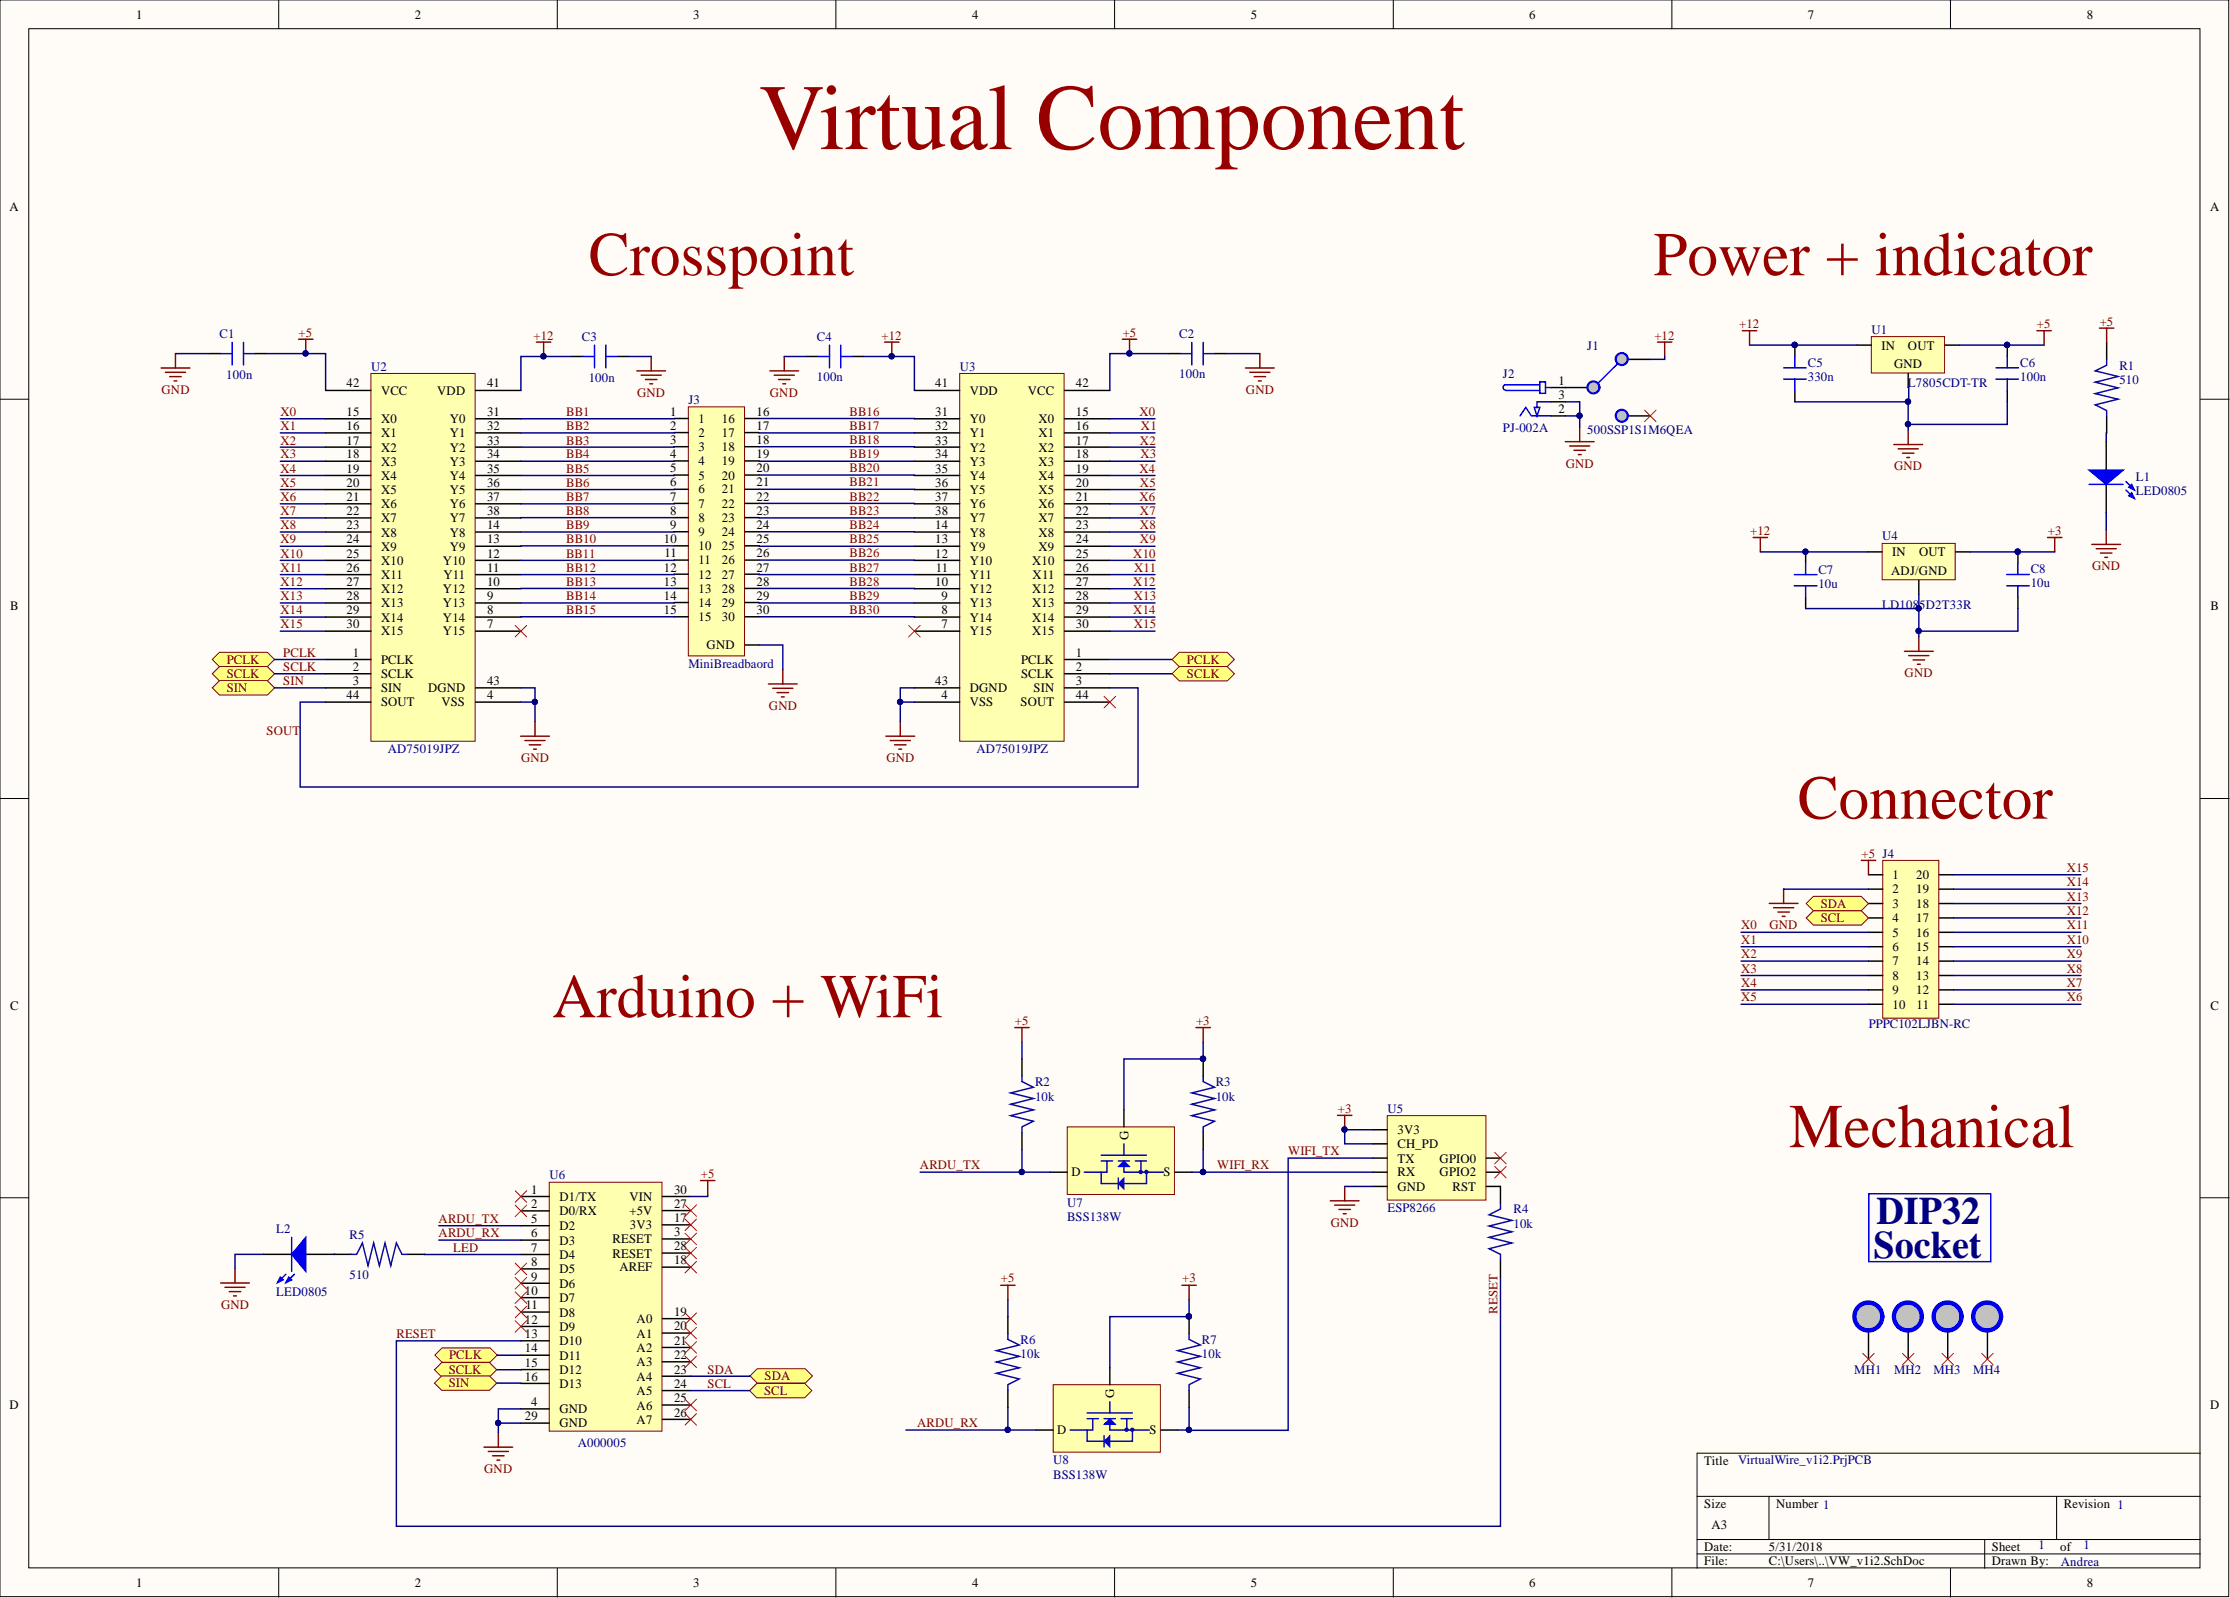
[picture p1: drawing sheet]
<svg xmlns="http://www.w3.org/2000/svg" width="393mm" height="282mm" viewBox="0 0 393 282" stroke-linecap="round" stroke-linejoin="round" font-family="sans-serif">
<defs><g id="words">
<text font-size="16.5" fill="#980000" x="133.9" y="26.3">Virtual Component</text>
<g font-size="11" fill="#980000">
<text x="103.8" y="48.5">Crosspoint</text>
<text x="291.6" y="48.5">Power + indicator</text>
<text x="317.1" y="144.4">Connector</text>
<text x="97.4" y="179.4">Arduino + WiFi</text>
<text x="315.6" y="202.4">Mechanical</text>
</g>
<g font-size="6.9" fill="#000080">
<text x="331" y="215.9">DIP32</text>
<text x="330.5" y="221.9">Socket</text>
</g>
<g font-size="2.3">
<text x="24" y="3.3">1</text>
<text x="73.1" y="3.3">2</text>
<text x="122.3" y="3.3">3</text>
<text x="171.5" y="3.3">4</text>
<text x="220.6" y="3.3">5</text>
<text x="269.7" y="3.3">6</text>
<text x="318.9" y="3.3">7</text>
<text x="368.1" y="3.3">8</text>
<text x="1.7" y="37.2">A</text>
<text x="389.8" y="37.2">A</text>
<text x="331.9" y="61.7">IN</text>
<text x="334.1" y="64.9">GND</text>
<text x="336.5" y="61.7">OUT</text>
<text x="61.1" y="68.3">42</text>
<text x="67.2" y="69.6">VCC</text>
<text x="77.1" y="69.6">VDD</text>
<text x="85.9" y="68.3">41</text>
<text x="165" y="68.3">41</text>
<text x="171.1" y="69.6">VDD</text>
<text x="181.3" y="69.6">VCC</text>
<text x="189.8" y="68.3">42</text>
<text x="274.9" y="67.8">1</text>
<text x="274.9" y="70.4">3</text>
<text x="61.1" y="73.3">15</text>
<text x="61.1" y="75.9">16</text>
<text x="67.2" y="74.6">X0</text>
<text x="67.2" y="77.1">X1</text>
<text x="79.3" y="74.6">Y0</text>
<text x="79.3" y="77.1">Y1</text>
<text x="85.9" y="73.3">31</text>
<text x="85.9" y="75.9">32</text>
<text x="118.2" y="73.3">1</text>
<text x="118.2" y="75.8">2</text>
<text x="123.2" y="74.6">1</text>
<text x="123.2" y="77.1">2</text>
<text x="127.3" y="74.6">16</text>
<text x="127.3" y="77.1">17</text>
<text x="133.4" y="73.3">16</text>
<text x="133.4" y="75.8">17</text>
<text x="165" y="73.3">31</text>
<text x="165" y="75.9">32</text>
<text x="171.1" y="74.6">Y0</text>
<text x="171.1" y="77.1">Y1</text>
<text x="183.2" y="74.6">X0</text>
<text x="183.2" y="77.1">X1</text>
<text x="189.8" y="73.3">15</text>
<text x="189.8" y="75.9">16</text>
<text x="274.9" y="72.9">2</text>
<text x="61.1" y="78.4">17</text>
<text x="61.1" y="80.9">18</text>
<text x="61.1" y="83.4">19</text>
<text x="67.2" y="79.7">X2</text>
<text x="67.2" y="82.1">X3</text>
<text x="79.3" y="79.7">Y2</text>
<text x="79.3" y="82.1">Y3</text>
<text x="85.9" y="78.4">33</text>
<text x="85.9" y="80.9">34</text>
<text x="85.9" y="83.4">35</text>
<text x="118.2" y="78.3">3</text>
<text x="118.2" y="80.8">4</text>
<text x="118.2" y="83.3">5</text>
<text x="123.2" y="79.6">3</text>
<text x="123.2" y="82.1">4</text>
<text x="127.3" y="79.6">18</text>
<text x="127.3" y="82.1">19</text>
<text x="133.4" y="78.3">18</text>
<text x="133.4" y="80.8">19</text>
<text x="133.4" y="83.3">20</text>
<text x="165" y="78.4">33</text>
<text x="165" y="80.9">34</text>
<text x="165" y="83.4">35</text>
<text x="171.1" y="79.7">Y2</text>
<text x="171.1" y="82.1">Y3</text>
<text x="183.2" y="79.7">X2</text>
<text x="183.2" y="82.1">X3</text>
<text x="189.8" y="78.4">17</text>
<text x="189.8" y="80.9">18</text>
<text x="189.8" y="83.4">19</text>
<text x="61.1" y="85.9">20</text>
<text x="61.1" y="88.4">21</text>
<text x="67.2" y="84.7">X4</text>
<text x="67.2" y="87.1">X5</text>
<text x="67.2" y="89.7">X6</text>
<text x="79.3" y="84.7">Y4</text>
<text x="79.3" y="87.1">Y5</text>
<text x="79.3" y="89.7">Y6</text>
<text x="85.9" y="85.9">36</text>
<text x="85.9" y="88.4">37</text>
<text x="118.2" y="85.8">6</text>
<text x="118.2" y="88.3">7</text>
<text x="123.2" y="84.6">5</text>
<text x="123.2" y="87">6</text>
<text x="123.2" y="89.6">7</text>
<text x="127.3" y="84.6">20</text>
<text x="127.3" y="87">21</text>
<text x="127.3" y="89.6">22</text>
<text x="133.4" y="85.8">21</text>
<text x="133.4" y="88.3">22</text>
<text x="165" y="85.9">36</text>
<text x="165" y="88.4">37</text>
<text x="171.1" y="84.7">Y4</text>
<text x="171.1" y="87.1">Y5</text>
<text x="171.1" y="89.7">Y6</text>
<text x="183.2" y="84.7">X4</text>
<text x="183.2" y="87.1">X5</text>
<text x="183.2" y="89.7">X6</text>
<text x="189.8" y="85.9">20</text>
<text x="189.8" y="88.4">21</text>
<text x="61.1" y="90.8">22</text>
<text x="61.1" y="93.4">23</text>
<text x="61.1" y="95.8">24</text>
<text x="67.2" y="92.1">X7</text>
<text x="67.2" y="94.7">X8</text>
<text x="79.3" y="94.7">Y8</text>
<text x="79.3" y="92.1">Y7</text>
<text x="85.9" y="95.8">13</text>
<text x="85.9" y="93.4">14</text>
<text x="85.9" y="90.8">38</text>
<text x="117.1" y="95.8">10</text>
<text x="118.2" y="90.8">8</text>
<text x="118.2" y="93.3">9</text>
<text x="123.2" y="92">8</text>
<text x="123.2" y="94.6">9</text>
<text x="127.3" y="92">23</text>
<text x="127.3" y="94.6">24</text>
<text x="133.4" y="90.8">23</text>
<text x="133.4" y="93.3">24</text>
<text x="133.4" y="95.8">25</text>
<text x="165" y="95.8">13</text>
<text x="165" y="93.4">14</text>
<text x="165" y="90.8">38</text>
<text x="171.1" y="94.7">Y8</text>
<text x="171.1" y="92.1">Y7</text>
<text x="183.2" y="92.1">X7</text>
<text x="183.2" y="94.7">X8</text>
<text x="189.8" y="90.8">22</text>
<text x="189.8" y="93.4">23</text>
<text x="189.8" y="95.8">24</text>
<text x="61.1" y="98.4">25</text>
<text x="61.1" y="100.8">26</text>
<text x="67.2" y="97.1">X9</text>
<text x="67.2" y="99.6">X10</text>
<text x="78.1" y="99.6">Y10</text>
<text x="79.3" y="97.1">Y9</text>
<text x="85.9" y="100.8">11</text>
<text x="85.9" y="98.4">12</text>
<text x="117.1" y="100.8">12</text>
<text x="117.2" y="98.3">11</text>
<text x="123.2" y="97">10</text>
<text x="123.2" y="99.6">11</text>
<text x="127.3" y="97">25</text>
<text x="127.3" y="99.6">26</text>
<text x="133.4" y="98.3">26</text>
<text x="133.4" y="100.8">27</text>
<text x="165" y="98.4">12</text>
<text x="165.1" y="100.8">11</text>
<text x="171.1" y="99.6">Y10</text>
<text x="171.1" y="97.1">Y9</text>
<text x="182.1" y="99.6">X10</text>
<text x="183.2" y="97.1">X9</text>
<text x="189.8" y="98.4">25</text>
<text x="189.8" y="100.8">26</text>
<text x="333.6" y="101.3">ADJ/GND</text>
<text x="333.8" y="98.1">IN</text>
<text x="338.5" y="98.1">OUT</text>
<text x="1.8" y="107.7">B</text>
<text x="61.1" y="103.4">27</text>
<text x="61.1" y="105.8">28</text>
<text x="67.2" y="102.1">X11</text>
<text x="67.2" y="104.6">X12</text>
<text x="67.2" y="107.1">X13</text>
<text x="78.1" y="107.1">Y13</text>
<text x="78.1" y="104.6">Y12</text>
<text x="78.2" y="102.1">Y11</text>
<text x="85.9" y="105.8">9</text>
<text x="85.9" y="103.4">10</text>
<text x="117.1" y="103.3">13</text>
<text x="117.1" y="105.8">14</text>
<text x="123.2" y="102.1">12</text>
<text x="123.2" y="104.6">13</text>
<text x="123.2" y="107.1">14</text>
<text x="127.3" y="102.1">27</text>
<text x="127.3" y="104.6">28</text>
<text x="127.3" y="107.1">29</text>
<text x="133.4" y="103.3">28</text>
<text x="133.4" y="105.8">29</text>
<text x="165" y="103.4">10</text>
<text x="166.1" y="105.8">9</text>
<text x="171.1" y="107.1">Y13</text>
<text x="171.1" y="104.6">Y12</text>
<text x="171.1" y="102.1">Y11</text>
<text x="182.1" y="104.6">X12</text>
<text x="182.1" y="107.1">X13</text>
<text x="182.1" y="102.1">X11</text>
<text x="189.8" y="103.4">27</text>
<text x="189.8" y="105.8">28</text>
<text x="389.9" y="107.7">B</text>
<text x="61.1" y="108.4">29</text>
<text x="61.1" y="110.8">30</text>
<text x="67.2" y="109.6">X14</text>
<text x="67.2" y="112.1">X15</text>
<text x="78.1" y="112.1">Y15</text>
<text x="78.1" y="109.6">Y14</text>
<text x="85.9" y="110.8">7</text>
<text x="85.9" y="108.4">8</text>
<text x="117.1" y="108.3">15</text>
<text x="123.2" y="109.5">15</text>
<text x="127.3" y="109.5">30</text>
<text x="133.4" y="108.3">30</text>
<text x="166.1" y="110.8">7</text>
<text x="166.1" y="108.4">8</text>
<text x="171.1" y="112.1">Y15</text>
<text x="171.1" y="109.6">Y14</text>
<text x="182.1" y="109.6">X14</text>
<text x="182.1" y="112.1">X15</text>
<text x="189.8" y="108.4">29</text>
<text x="189.8" y="110.8">30</text>
<text x="62.2" y="115.8">1</text>
<text x="62.2" y="118.3">2</text>
<text x="67.2" y="117.1">PCLK</text>
<text x="67.2" y="119.6">SCLK</text>
<text x="124.6" y="114.5">GND</text>
<text x="180.1" y="117.1">PCLK</text>
<text x="180.1" y="119.6">SCLK</text>
<text x="189.8" y="115.8">1</text>
<text x="189.8" y="118.3">2</text>
<text x="61.1" y="123.3">44</text>
<text x="62.2" y="120.8">3</text>
<text x="67.2" y="122.1">SIN</text>
<text x="67.2" y="124.6">SOUT</text>
<text x="75.5" y="122.1">DGND</text>
<text x="77.9" y="124.6">VSS</text>
<text x="85.9" y="123.3">4</text>
<text x="85.9" y="120.8">43</text>
<text x="165" y="120.8">43</text>
<text x="166.1" y="123.3">4</text>
<text x="171.1" y="124.6">VSS</text>
<text x="171.1" y="122.1">DGND</text>
<text x="180" y="124.6">SOUT</text>
<text x="182.3" y="122.1">SIN</text>
<text x="189.8" y="120.8">3</text>
<text x="189.8" y="123.3">44</text>
<text x="333.8" y="155.1">1</text>
<text x="338" y="155.1">20</text>
<text x="333.8" y="157.6">2</text>
<text x="333.8" y="160.1">3</text>
<text x="338" y="160.1">18</text>
<text x="338" y="157.6">19</text>
<text x="333.8" y="162.7">4</text>
<text x="333.8" y="165.2">5</text>
<text x="333.8" y="167.8">6</text>
<text x="338" y="167.8">15</text>
<text x="338" y="165.2">16</text>
<text x="338" y="162.7">17</text>
<text x="333.8" y="170.3">7</text>
<text x="333.8" y="172.8">8</text>
<text x="338" y="172.8">13</text>
<text x="338" y="170.3">14</text>
<text x="1.8" y="178.1">C</text>
<text x="333.8" y="175.4">9</text>
<text x="333.8" y="177.9">10</text>
<text x="338" y="175.4">12</text>
<text x="338.1" y="177.9">11</text>
<text x="389.9" y="178.1">C</text>
<text x="246.5" y="202.5">CH_PD</text>
<text x="246.5" y="200.1">3V3</text>
<text x="189" y="207.5">D</text>
<text x="205.2" y="207.5">S</text>
<text x="246.5" y="205.1">TX</text>
<text x="246.5" y="207.5">RX</text>
<text x="253.9" y="205.1">GPIO0</text>
<text x="253.9" y="207.5">GPIO2</text>
<text x="93.7" y="210.6">1</text>
<text x="93.7" y="213.1">2</text>
<text x="93.7" y="215.7">5</text>
<text x="98.7" y="211.8">D1/TX</text>
<text x="98.7" y="214.4">D0/RX</text>
<text x="111" y="214.3">+5V</text>
<text x="111" y="211.8">VIN</text>
<text x="118.9" y="215.6">17</text>
<text x="118.9" y="213">27</text>
<text x="118.9" y="210.6">30</text>
<text x="246.5" y="210.1">GND</text>
<text x="256.2" y="210.1">RST</text>
<text x="93.7" y="218.3">6</text>
<text x="93.7" y="220.8">7</text>
<text x="98.7" y="217">D2</text>
<text x="98.7" y="219.5">D3</text>
<text x="108.1" y="219.3">RESET</text>
<text x="108.1" y="221.8">RESET</text>
<text x="111.1" y="216.8">3V3</text>
<text x="118.9" y="218">3</text>
<text x="118.9" y="220.5">28</text>
<text x="93.7" y="223.3">8</text>
<text x="93.7" y="225.9">9</text>
<text x="98.7" y="222.1">D4</text>
<text x="98.7" y="224.6">D5</text>
<text x="98.7" y="227.1">D6</text>
<text x="109.3" y="224.3">AREF</text>
<text x="118.9" y="223">18</text>
<text x="92.6" y="228.4">10</text>
<text x="92.6" y="233.5">12</text>
<text x="92.7" y="230.9">11</text>
<text x="98.7" y="229.7">D7</text>
<text x="98.7" y="232.2">D8</text>
<text x="112.3" y="233.4">A0</text>
<text x="118.9" y="232.1">19</text>
<text x="92.6" y="236">13</text>
<text x="92.6" y="238.6">14</text>
<text x="98.7" y="234.8">D9</text>
<text x="98.7" y="237.3">D10</text>
<text x="98.7" y="239.8">D11</text>
<text x="112.3" y="235.9">A1</text>
<text x="112.3" y="238.5">A2</text>
<text x="118.9" y="234.7">20</text>
<text x="118.9" y="237.2">21</text>
<text x="118.9" y="239.7">22</text>
<text x="92.6" y="241.1">15</text>
<text x="92.6" y="243.6">16</text>
<text x="98.7" y="242.4">D12</text>
<text x="98.7" y="244.8">D13</text>
<text x="112.3" y="241">A3</text>
<text x="112.3" y="243.6">A4</text>
<text x="118.9" y="242.3">23</text>
<text x="118.9" y="244.8">24</text>
<text x="1.7" y="248.5">D</text>
<text x="92.6" y="250.5">29</text>
<text x="93.7" y="248">4</text>
<text x="98.7" y="249.3">GND</text>
<text x="98.7" y="251.8">GND</text>
<text x="112.3" y="246.1">A5</text>
<text x="112.3" y="248.6">A6</text>
<text x="112.3" y="251.2">A7</text>
<text x="118.9" y="247.4">25</text>
<text x="118.9" y="249.9">26</text>
<text x="389.8" y="248.5">D</text>
<text x="186.5" y="253">D</text>
<text x="202.8" y="253">S</text>
<text x="300.6" y="258.4">Title</text>
<text x="300.6" y="266">Size</text>
<text x="301.9" y="269.8">A3</text>
<text x="313.3" y="266">Number 1</text>
<text x="364" y="266">Revision 1</text>
<text x="300.6" y="273.6">Date:</text>
<text x="312" y="273.6">5/31/2018</text>
<text x="351.3" y="273.6">Sheet</text>
<text x="363.4" y="273.6">of</text>
<text x="24" y="279.9">1</text>
<text x="73.1" y="279.9">2</text>
<text x="122.3" y="279.9">3</text>
<text x="171.5" y="279.9">4</text>
<text x="220.6" y="279.9">5</text>
<text x="269.7" y="279.9">6</text>
<text x="300.6" y="276.1">File:</text>
<text x="312" y="276.1">C:\Users\..\VW_v1i2.SchDoc</text>
<text x="318.9" y="279.9">7</text>
<text x="351.3" y="276.1">Drawn By:</text>
<text x="368.1" y="279.9">8</text>
</g>
<g font-size="2.3" fill="#000080">
<text x="38.7" y="59.6">C1</text>
<text x="208" y="59.6">C2</text>
<text x="330.1" y="58.9">U1</text>
<text x="65.4" y="65.4">U2</text>
<text x="102.7" y="60.1">C3</text>
<text x="144.1" y="60.1">C4</text>
<text x="169.3" y="65.4">U3</text>
<text x="280" y="61.7">J1</text>
<text x="318.9" y="64.7">C5</text>
<text x="356.3" y="64.7">C6</text>
<text x="373.8" y="65.2">R1</text>
<text x="39.9" y="66.9">100n</text>
<text x="103.8" y="67.4">100n</text>
<text x="121.4" y="71.3">J3</text>
<text x="144.1" y="67.2">100n</text>
<text x="208" y="66.7">100n</text>
<text x="265.1" y="66.7">J2</text>
<text x="318.9" y="67.2">330n</text>
<text x="336.5" y="68.3">L7805CDT-TR</text>
<text x="356.3" y="67.2">100n</text>
<text x="373.8" y="67.8">510</text>
<text x="265.1" y="76.2">PJ-002A</text>
<text x="280" y="76.6">500SSP1S1M6QEA</text>
<text x="376.7" y="84.8">L1</text>
<text x="376.7" y="87.3">LED0805</text>
<text x="332" y="95.3">U4</text>
<text x="320.7" y="101.2">C7</text>
<text x="358.2" y="101.1">C8</text>
<text x="320.7" y="103.7">10u</text>
<text x="332" y="107.4">LD108</text>
<text x="338.5" y="107.4">5D2T33R</text>
<text x="358.2" y="103.6">10u</text>
<text x="121.4" y="117.8">MiniBreadbaord</text>
<text x="68.4" y="132.8">AD75019JPZ</text>
<text x="172.2" y="132.8">AD75019JPZ</text>
<text x="329.6" y="181.3">PPPC102LJBN-RC</text>
<text x="182.6" y="191.6">R2</text>
<text x="214.4" y="191.6">R3</text>
<text x="182.6" y="194.1">10k</text>
<text x="214.4" y="194.1">10k</text>
<text x="244.7" y="196.3">U5</text>
<text x="96.9" y="208">U6</text>
<text x="188.2" y="212.8">U7</text>
<text x="188.2" y="215.4">BSS138W</text>
<text x="244.7" y="213.8">ESP8266</text>
<text x="267" y="214">R4</text>
<text x="48.7" y="217.5">L2</text>
<text x="61.6" y="218.5">R5</text>
<text x="267" y="216.6">10k</text>
<text x="61.6" y="225.5">510</text>
<text x="48.7" y="228.6">LED0805</text>
<text x="180" y="237">R6</text>
<text x="180" y="239.6">10k</text>
<text x="212" y="237">R7</text>
<text x="212" y="239.6">10k</text>
<text x="327.1" y="242.3">MH1</text>
<text x="334.1" y="242.3">MH2</text>
<text x="341" y="242.3">MH3</text>
<text x="348" y="242.3">MH4</text>
<text x="101.9" y="255.2">A000005</text>
<text x="185.8" y="258.3">U8</text>
<text x="185.8" y="260.8">BSS138W</text>
<text x="306.6" y="258.2">VirtualWire_v1i2.PrjPCB</text>
<text x="359.5" y="273.2">1</text>
<text x="367.5" y="273.2">1</text>
<text x="363.5" y="276.2">Andrea</text>
</g>
<g font-size="2.3" fill="#800000">
<text x="52.7" y="59.4">+5</text>
<text x="94.1" y="59.9">+12</text>
<text x="155.5" y="59.9">+12</text>
<text x="198" y="59.4">+5</text>
<text x="291.8" y="59.9">+12</text>
<text x="306.8" y="57.9">+12</text>
<text x="359.3" y="57.9">+5</text>
<text x="370.4" y="57.4">+5</text>
<text x="28.5" y="69.5">GND</text>
<text x="112.4" y="70">GND</text>
<text x="135.8" y="70">GND</text>
<text x="219.8" y="69.5">GND</text>
<text x="49.5" y="73.3">X0</text>
<text x="49.5" y="75.9">X1</text>
<text x="99.9" y="73.3">BB1</text>
<text x="99.9" y="75.9">BB2</text>
<text x="149.8" y="73.3">BB16</text>
<text x="149.8" y="75.9">BB17</text>
<text x="201" y="73.3">X0</text>
<text x="201.3" y="75.9">X1</text>
<text x="49.5" y="78.4">X2</text>
<text x="49.5" y="80.9">X3</text>
<text x="49.5" y="83.4">X4</text>
<text x="99.9" y="78.4">BB3</text>
<text x="99.9" y="80.9">BB4</text>
<text x="99.9" y="83.4">BB5</text>
<text x="149.8" y="78.3">BB18</text>
<text x="149.8" y="80.9">BB19</text>
<text x="149.8" y="83.3">BB20</text>
<text x="201" y="83.4">X4</text>
<text x="201.1" y="78.4">X2</text>
<text x="201.2" y="80.9">X3</text>
<text x="276.2" y="82.5">GND</text>
<text x="334.1" y="83">GND</text>
<text x="49.5" y="85.9">X5</text>
<text x="49.5" y="88.4">X6</text>
<text x="99.9" y="85.9">BB6</text>
<text x="99.9" y="88.4">BB7</text>
<text x="149.8" y="85.8">BB21</text>
<text x="149.8" y="88.3">BB22</text>
<text x="201" y="88.4">X6</text>
<text x="201.1" y="85.9">X5</text>
<text x="49.5" y="90.8">X7</text>
<text x="49.5" y="93.4">X8</text>
<text x="49.5" y="95.8">X9</text>
<text x="99.9" y="90.8">BB8</text>
<text x="99.9" y="93.4">BB9</text>
<text x="99.9" y="95.8">BB10</text>
<text x="149.8" y="90.8">BB23</text>
<text x="149.8" y="93.3">BB24</text>
<text x="149.8" y="95.8">BB25</text>
<text x="201.1" y="90.8">X7</text>
<text x="201.1" y="93.4">X8</text>
<text x="201.1" y="95.8">X9</text>
<text x="308.7" y="94.3">+12</text>
<text x="361.2" y="94.3">+3</text>
<text x="49.5" y="98.4">X10</text>
<text x="49.5" y="100.8">X11</text>
<text x="99.9" y="98.4">BB11</text>
<text x="99.9" y="100.8">BB12</text>
<text x="149.8" y="98.3">BB26</text>
<text x="149.8" y="100.8">BB27</text>
<text x="199.9" y="98.4">X10</text>
<text x="200.1" y="100.8">X11</text>
<text x="369" y="100.6">GND</text>
<text x="49.5" y="103.4">X12</text>
<text x="49.5" y="105.8">X13</text>
<text x="99.9" y="103.3">BB13</text>
<text x="99.9" y="105.8">BB14</text>
<text x="149.8" y="103.3">BB28</text>
<text x="149.8" y="105.8">BB29</text>
<text x="199.9" y="103.4">X12</text>
<text x="200" y="105.8">X13</text>
<text x="49.5" y="108.4">X14</text>
<text x="49.5" y="110.8">X15</text>
<text x="99.9" y="108.3">BB15</text>
<text x="149.8" y="108.3">BB30</text>
<text x="199.9" y="108.4">X14</text>
<text x="200" y="110.8">X15</text>
<text x="40" y="117.1">PCLK</text>
<text x="40" y="119.6">SCLK</text>
<text x="50" y="115.8">PCLK</text>
<text x="50" y="118.3">SCLK</text>
<text x="209.4" y="117.1">PCLK</text>
<text x="209.4" y="119.6">SCLK</text>
<text x="336" y="119.4">GND</text>
<text x="40" y="122.1">SIN</text>
<text x="50" y="120.8">SIN</text>
<text x="135.6" y="125.2">GND</text>
<text x="47" y="129.6">SOUT</text>
<text x="91.9" y="134.4">GND</text>
<text x="156.4" y="134.4">GND</text>
<text x="328.3" y="151.3">+5 J4</text>
<text x="364.5" y="153.8">X15</text>
<text x="321.2" y="160.1">SDA</text>
<text x="364.5" y="161.4">X12</text>
<text x="364.5" y="158.9">X13</text>
<text x="364.5" y="156.3">X14</text>
<text x="307.1" y="163.9">X0</text>
<text x="307.1" y="166.5">X1</text>
<text x="312.1" y="163.9">GND</text>
<text x="321.2" y="162.7">SCL</text>
<text x="364.5" y="166.5">X10</text>
<text x="364.5" y="163.9">X11</text>
<text x="307.1" y="169">X2</text>
<text x="307.1" y="171.6">X3</text>
<text x="364.5" y="171.6">X8</text>
<text x="364.5" y="169">X9</text>
<text x="307.1" y="174.1">X4</text>
<text x="307.1" y="176.6">X5</text>
<text x="364.5" y="176.6">X6</text>
<text x="364.5" y="174.1">X7</text>
<text x="179" y="180.8">+5</text>
<text x="211" y="180.8">+3</text>
<text x="236" y="196.3">+3</text>
<text x="227.2" y="203.8">WIFI_TX</text>
<text x="123.6" y="207.8">+5</text>
<text x="162.3" y="206.2">ARDU_TX</text>
<text x="214.7" y="206.2">WIFI_RX</text>
<text x="77.4" y="215.7">ARDU_TX</text>
<text x="77.4" y="218.3">ARDU_RX</text>
<text x="79.9" y="220.8">LED</text>
<text x="234.7" y="216.4">GND</text>
<text x="176.6" y="226.2">+5</text>
<text x="208.5" y="226.2">+3</text>
<text x="39" y="230.9">GND</text>
<text x="69.9" y="236">RESET</text>
<text x="79.2" y="239.7">PCLK</text>
<text x="79.1" y="242.4">SCLK</text>
<text x="79.1" y="244.7">SIN</text>
<text x="124.8" y="242.3">SDA</text>
<text x="124.8" y="244.8">SCL</text>
<text x="134.9" y="243.5">SDA</text>
<text x="134.8" y="246.1">SCL</text>
<text x="161.8" y="251.7">ARDU_RX</text>
<text x="85.4" y="259.9">GND</text>
</g>
<g font-size="2.2">
<text x="199.1" y="201.2" transform="rotate(-90 199.1 201.2)">G</text>
<text x="196.5" y="246.6" transform="rotate(-90 196.5 246.6)">G</text>
</g>
<text font-size="2.2" fill="#800000" x="264.2" y="231.7" transform="rotate(-90 264.2 231.7)">RESET</text>
</g></defs>
<g fill="#fffcf8" stroke="#000" stroke-width=".18">
<path d="M0 0h393.1v281.6h-393.1z"/>
<path d="M5.1 5.1h383v271.5h-383z"/>
</g>
<g fill="none" stroke="#000" stroke-width=".18">
<path d="M49.2 0v5.1M98.3 0v5.1M147.4 0v5.1M196.6 0v5.1M245.8 0v5.1M294.9 0v5.1M344 0v5.1M0 70.4h5.1M388.1 70.4h5.1M0 140.8h5.1M388.1 140.8h5.1M0 211.3h5.1"/>
<path d="M388.1 211.3h5.1M388.1 256.3h-88.8v20.3M49.2 276.6v5.1M98.3 276.6v5.1M147.4 276.6v5.1M196.6 276.6v5.1M245.8 276.6v5.1M294.9 276.6v5.1M299.3 263.9h88.8M299.3 271.6h88.8M299.3 274.1h88.8M312 263.9v7.7"/>
<path d="M344 276.6v5.1M350.1 271.6v5M362.8 263.9v7.7"/>
</g>
<path d="M65.4 65.9h18.4v64.8h-18.4z" fill="#ffffb0" stroke="#800000" stroke-width=".18"/>
<g fill="none" stroke="#000" stroke-width=".26">
<path d="M37 62.4h1.9M45 62.4h1.9M57.4 73.9h8M57.4 76.4h8M57.4 78.9h8M57.4 68.9h8M83.9 73.9h8M83.9 76.4h8M83.9 78.9h8M83.9 68.9h8M100.9 62.9h2M108.9 62.9h2"/>
<path d="M57.4 98.8h8M57.4 96.4h8M57.4 93.8h8M57.4 81.4h8M57.4 83.9h8M57.4 86.4h8M57.4 88.9h8M57.4 91.4h8M83.9 98.8h8M83.9 96.4h8M83.9 93.8h8M83.9 81.4h8"/>
<path d="M83.9 83.9h8M83.9 86.4h8M83.9 88.9h8M83.9 91.4h8M57.4 116.3h8M57.4 118.8h8M57.4 111.3h8M57.4 108.8h8M57.4 106.4h8M57.4 103.8h8M57.4 101.4h8M83.9 111.3h8"/>
<path d="M83.9 108.8h8M83.9 106.4h8M83.9 103.8h8M83.9 101.4h8M57.4 121.3h8M57.4 123.8h8M83.9 121.3h8M83.9 123.8h8"/>
</g>
<g fill="none" stroke="#800000" stroke-width=".26">
<path d="M52.7 59.8h2.5M53.9 59.8v2.6M28.4 64.9h5.1M29.2 65.7h3.5M29.9 66.4h2.1M30.7 67.2h.5M30.9 62.4v2.5M94.6 60.3h2.6M95.9 60.3v2.6M112.3 65.4h5.1M113.1 66.2h3.5M113.9 66.9h2"/>
<path d="M114.6 67.7h.5M114.9 62.9v2.5M91.8 129.9h5.1M92.6 130.6h3.5M93.4 131.4h2M94.1 132.1h.5M94.4 127.3v2.6"/>
</g>
<g fill="#000080" stroke="#000080" stroke-width=".18">
<circle cx="53.9" cy="62.3" r=".47"/>
<circle cx="95.9" cy="62.8" r=".47"/>
</g>
<path d="M38.9 62.4h2M40.9 60.4v4M42.9 60.4v4M42.9 62.4h2.1M102.9 62.9h2M104.9 60.9v4M106.9 60.9v4M106.9 62.9h2" fill="none" stroke="#00f" stroke-width=".26"/>
<g fill="#ffff80" stroke="#800000" stroke-width=".18">
<path d="M38.7 115.1h8.5l1.2 1.2-1.2 1.3h-8.5l-1.3-1.3z" fill-rule="evenodd"/>
<path d="M38.7 117.6h8.5l1.2 1.2-1.2 1.3h-8.5l-1.3-1.3z" fill-rule="evenodd"/>
</g>
<path d="M90.9 110.3l2 2M92.9 110.3l-2 2" fill="none" stroke="#f00" stroke-width=".18"/>
<path d="M169.3 65.9h18.4v64.8h-18.4z" fill="#ffffb0" stroke="#800000" stroke-width=".18"/>
<g fill="none" stroke="#000" stroke-width=".26">
<path d="M142.3 62.9h2M150.3 62.9h2M161.3 73.9h8M161.3 76.4h8M161.3 78.9h8M161.3 68.9h8M187.8 73.9h8M187.8 76.4h8M187.8 78.9h8M187.8 68.9h8M206.2 62.4h2M214.2 62.4h2"/>
<path d="M161.3 98.8h8M161.3 96.4h8M161.3 93.8h8M161.3 81.4h8M161.3 83.9h8M161.3 86.4h8M161.3 88.9h8M161.3 91.4h8M187.8 98.8h8M187.8 96.4h8M187.8 93.8h8M187.8 81.4h8"/>
<path d="M187.8 83.9h8M187.8 86.4h8M187.8 88.9h8M187.8 91.4h8M161.3 111.3h8M161.3 108.8h8M161.3 106.4h8M161.3 103.8h8M161.3 101.4h8M187.8 116.3h8M187.8 118.8h8M187.8 111.3h8"/>
<path d="M187.8 108.8h8M187.8 106.4h8M187.8 103.8h8M187.8 101.4h8M161.3 121.3h8M161.3 123.8h8M187.8 121.3h8M187.8 123.8h8"/>
</g>
<g fill="none" stroke="#800000" stroke-width=".26">
<path d="M198 59.8h2.5M199.2 59.8v2.6M135.8 65.4h5.1M136.6 66.2h3.5M137.3 66.9h2M138.1 67.7h.5M138.3 62.9v2.5M156 60.3h2.6M157.3 60.3v2.6M219.7 64.9h5.1M220.4 65.7h3.6M221.2 66.4h2"/>
<path d="M222 67.2h.5M222.2 62.4v2.5M156.3 129.9h5M157 130.6h3.6M157.8 131.4h2M158.5 132.1h.6M158.8 127.3v2.6"/>
</g>
<g fill="#000080" stroke="#000080" stroke-width=".18">
<circle cx="199.2" cy="62.3" r=".47"/>
<circle cx="157.3" cy="62.8" r=".47"/>
</g>
<path d="M144.3 62.9h2M146.3 60.9v4M148.3 60.9v4M148.3 62.9h2M208.2 62.4h2M210.2 60.4v4M212.2 60.4v4M212.2 62.4h2" fill="none" stroke="#00f" stroke-width=".26"/>
<g fill="#ffff80" stroke="#800000" stroke-width=".18">
<path d="M208 115.1h8.5l1.2 1.2-1.2 1.3h-8.5l-1.3-1.3z" fill-rule="evenodd"/>
<path d="M208 117.6h8.5l1.2 1.2-1.2 1.3h-8.5l-1.3-1.3z" fill-rule="evenodd"/>
</g>
<path d="M160.3 110.3l2 2M162.3 110.3l-2 2M194.7 122.8l2.1 2.1M196.8 122.8l-2.1 2.1" fill="none" stroke="#f00" stroke-width=".18"/>
<path d="M38.7 120.1h8.5l1.2 1.2-1.2 1.3h-8.5l-1.3-1.3z" fill-rule="evenodd" fill="#ffff80" stroke="#800000" stroke-width=".18"/>
<path d="M359.3 58.3h2.5M360.6 58.3v2.6M334 78.4h5.1M334.8 79.2h3.6M335.6 79.9h2M336.6 75.9v2.5M336.3 80.7h.5" fill="none" stroke="#800000" stroke-width=".26"/>
<path d="M316.6 60.9v2M316.6 68.9v2M354.1 60.9v2M354.1 68.9v2" fill="none" stroke="#000" stroke-width=".26"/>
<g fill="#000080" stroke="#000080" stroke-width=".18">
<circle cx="354" cy="60.8" r=".47"/>
<circle cx="316.6" cy="60.8" r=".47"/>
</g>
<path d="M314.6 66.9h4M314.6 64.9h4M316.6 62.9v2M316.6 66.9v2M352.1 66.9h3.9M352.1 64.9h3.9M354.1 62.9v2M354.1 66.9v2" fill="none" stroke="#00f" stroke-width=".26"/>
<path d="M96.9 208.5h19.9v43.9h-19.9z" fill="#ffffb0" stroke="#800000" stroke-width=".18"/>
<g fill="none" stroke="#000" stroke-width=".26">
<path d="M91.9 211.1h5M91.9 213.6h5M91.9 216.2h5M91.9 218.7h5M116.8 211.1h5M116.8 218.5h5M116.8 216h5M116.8 213.5h5M91.9 221.3h5M91.9 223.8h5M91.9 226.4h5M91.9 228.9h5"/>
<path d="M91.9 231.4h5M91.9 234h5M91.9 236.5h5M91.9 239h5M116.8 223.5h5M116.8 232.6h5M116.8 235.1h5M116.8 237.7h5M116.8 221h5M91.9 248.5h5M91.9 241.6h5M91.9 244h5"/>
<path d="M91.9 251h5M116.8 240.2h5M116.8 242.8h5M116.8 245.3h5M116.8 247.8h5M116.8 250.4h5"/>
</g>
<path d="M123.6 208.2h2.5M124.8 208.2v2.6M85.4 255.3h5M86.1 256h3.6M86.9 256.8h2M87.6 257.5h.6M87.9 252.7v2.6" fill="none" stroke="#800000" stroke-width=".26"/>
<g fill="#ffff80" stroke="#800000" stroke-width=".18">
<path d="M78 237.8h8.4l1.3 1.2-1.3 1.3h-8.4l-1.3-1.3z" fill-rule="evenodd"/>
<path d="M77.9 240.3h8.5l1.2 1.3-1.2 1.3h-8.5l-1.3-1.3z" fill-rule="evenodd"/>
<path d="M77.9 242.7h8.5l1.2 1.3-1.2 1.2h-8.5l-1.3-1.2z" fill-rule="evenodd"/>
</g>
<g fill="none" stroke="#f00" stroke-width=".18">
<path d="M120.8 212.5l2.1 2.1M120.8 215l2.1 2.1M120.8 217.5l2.1 2.1M122.9 212.5l-2.1 2.1M122.9 215l-2.1 2.1M122.9 217.5l-2.1 2.1M120.8 220l2.1 2M120.8 222.5l2.1 2M120.8 231.6l2.1 2M120.8 234.1l2.1 2.1M120.8 236.7l2.1 2M120.8 239.2l2.1 2"/>
<path d="M122.9 220l-2.1 2M122.9 222.5l-2.1 2M122.9 231.6l-2.1 2M122.9 234.1l-2.1 2.1M122.9 236.7l-2.1 2M122.9 239.2l-2.1 2M120.8 246.8l2.1 2M120.8 249.3l2.1 2.1M122.9 246.8l-2.1 2M122.9 249.3l-2.1 2.1"/>
</g>
<g fill="#ffff80" stroke="#800000" stroke-width=".18">
<path d="M133.6 241.4h8.4l1.3 1.3-1.3 1.3h-8.4l-1.3-1.3z" fill-rule="evenodd"/>
<path d="M133.5 244h8.4l1.3 1.3-1.3 1.3h-8.4l-1.3-1.3z" fill-rule="evenodd"/>
</g>
<path d="M38.9 226.3h5.1M39.7 227.1h3.5M40.4 227.8h2.1M41.2 228.6h.5M41.5 223.8v2.5" fill="none" stroke="#800000" stroke-width=".26"/>
<path d="M90.9 222.8l2 2M90.9 225.3l2 2.1M90.9 227.9l2 2M90.9 230.4l2 2M90.9 233l2 2M92.9 222.8l-2 2M92.9 225.3l-2 2.1M92.9 227.9l-2 2M92.9 230.4l-2 2M92.9 233l-2 2" fill="none" stroke="#f00" stroke-width=".18"/>
<path d="M58.9 221.3h3M71.9 221.3h3" fill="none" stroke="#000" stroke-width=".26"/>
<path d="M61.9 221.3h1l1-2.1 1 4.1 1-4.1 1 4.1 1-4.1 1 4.1 1-4.1 1 2.1h1" fill="none" stroke="#0000bf" stroke-width=".26"/>
<path d="M330.1 59.4h12.9v6.4h-12.9z" fill="#ffffb0" stroke="#800000" stroke-width=".18"/>
<path d="M327.6 60.9h2.5M336.6 65.9v2.5M343.1 60.9h2.5M46.4 221.3h5M53.9 221.3h5" fill="none" stroke="#000" stroke-width=".26"/>
<path d="M51.4 221.3h2.5v2.9z" fill="#00f"/>
<path d="M51.4 221.3h2.5v2.9z" fill="none" stroke="#00f" stroke-width=".26"/>
<path d="M53.9 218.3v3h-2.5z" fill="#00f"/>
<path d="M51.4 218.3v5.9M53.9 218.3v3h-2.5z" fill="none" stroke="#00f" stroke-width=".26"/>
<path d="M50.9 225.3l.5 .4-1 .6z" fill="#00f"/>
<path d="M50.9 225.3l.5 .4-1 .6zM51.9 224.8l-1 .9" fill="none" stroke="#00f" stroke-width=".26"/>
<path d="M49.4 225.3l.5 .4-1 .6z" fill="#00f"/>
<path d="M49.4 225.3l.5 .4-1 .6zM50.4 224.8l-1 .9" fill="none" stroke="#00f" stroke-width=".26"/>
<path d="M329.6 234.8v4.9" fill="none" stroke="#000" stroke-width=".26"/>
<circle cx="329.6" cy="232.2" r="2.46" fill="#c0c0c0" stroke="#00f" stroke-width=".77"/>
<path d="M336.6 234.8v4.9" fill="none" stroke="#000" stroke-width=".26"/>
<circle cx="336.5" cy="232.2" r="2.46" fill="#c0c0c0" stroke="#00f" stroke-width=".77"/>
<path d="M343.6 234.8v4.9" fill="none" stroke="#000" stroke-width=".26"/>
<circle cx="343.5" cy="232.2" r="2.46" fill="#c0c0c0" stroke="#00f" stroke-width=".77"/>
<path d="M350.6 234.8v4.9" fill="none" stroke="#000" stroke-width=".26"/>
<circle cx="350.5" cy="232.2" r="2.46" fill="#c0c0c0" stroke="#00f" stroke-width=".77"/>
<path d="M328.6 238.7l2 2M330.6 238.7l-2 2M335.6 238.7l2 2M337.6 238.7l-2 2M342.5 238.7l2.1 2M344.6 238.7l-2.1 2M349.5 238.7l2.1 2M351.6 238.7l-2.1 2" fill="none" stroke="#f00" stroke-width=".18"/>
<g fill="none" stroke="#00f" stroke-width=".26">
<path d="M265.6 67.9a.48 .48 0 0 0-.5 .4 .48 .48 0 0 0 .5 .5M265.6 68.9h6M265.6 67.9h6M268.1 73.4l1-1.5 1 1.5h3.5M270.6 71.9h1l-.5 1.5zM271.6 67.4h1v2h-1zM272.6 68.4h1M273.6 70.9h-2.5v1M286.1 63.4l-5 5M329.7 210.6h21.4v11.9h-21.4z"/>
<circle cx="281.1" cy="68.3" r="1.12"/>
<circle cx="286.1" cy="73.3" r="1.12"/>
<circle cx="286.1" cy="63.3" r="1.12"/>
</g>
<path d="M273.6 68.4h7.5M273.6 70.9h2.5M273.6 73.4h2.5M286.1 73.4h5M286.1 63.4h5" fill="none" stroke="#000" stroke-width=".26"/>
<path d="M276.1 77.9h5.1M276.9 78.7h3.5M277.6 79.4h2.1M278.6 75.4v2.5M292.4 60.3h2.5M293.6 60.3v2.6M278.4 80.2h.5" fill="none" stroke="#800000" stroke-width=".26"/>
<g fill="#c0c0c0" stroke="#00f" stroke-width=".18">
<circle cx="286.1" cy="63.3" r=".96"/>
<circle cx="281.1" cy="68.3" r=".96"/>
<circle cx="286.1" cy="73.3" r=".96"/>
</g>
<path d="M307.3 58.3h2.6M308.6 58.3v2.6M309.2 94.8h2.6M310.5 94.8v2.5M361.2 94.8h2.5M362.4 94.8v2.5M335.9 114.9h5.1M336.7 115.6h3.5M337.4 116.4h2.1M338.2 117.2h.5M338.5 112.3v2.6" fill="none" stroke="#800000" stroke-width=".26"/>
<path d="M290.1 72.3l2 2.1M292.1 72.3l-2 2.1" fill="none" stroke="#f00" stroke-width=".18"/>
<path d="M332 95.8h12.9v6.5h-12.9z" fill="#ffffb0" stroke="#800000" stroke-width=".18"/>
<path d="M318.5 97.3v2.1M329.5 97.3h2.5M345 97.3h2.5M355.9 97.3v2M318.5 105.3v2M338.5 102.3v2.5M355.9 105.3v2" fill="none" stroke="#000" stroke-width=".26"/>
<g fill="#000080" stroke="#000080" stroke-width=".18">
<circle cx="355.9" cy="97.3" r=".47"/>
<circle cx="318.5" cy="97.3" r=".47"/>
</g>
<path d="M318.5 99.4v2M355.9 99.3v2M316.5 103.3h4M316.5 101.4h4M318.5 103.3v2M354 103.3h3.9M354 101.3h3.9M355.9 103.3v2" fill="none" stroke="#00f" stroke-width=".26"/>
<path d="M188.3 198.8h18.9v11.9h-18.9z" fill="#ffffb0" stroke="#800000" stroke-width=".18"/>
<path d="M198.3 195.8v3M185.3 206.8h3M207.2 206.8h3" fill="none" stroke="#000" stroke-width=".26"/>
<path d="M194.2 204.8h2M195.3 204.8v2h-4.1M197.3 204.8h1.9M198.3 204.8v2h2.9M200.3 204.8h1.9M201.2 204.8v2h4.1" fill="none" stroke="#0000bf" stroke-width=".26"/>
<path d="M198.3 204.8l.9 1h-1.9z" fill="#0000bf"/>
<path d="M198.3 204.8l.9 1h-1.9z" fill="none" stroke="#00f" stroke-width=".18"/>
<g fill="#0000bf" stroke="#0000bf" stroke-width=".26">
<circle cx="201.2" cy="206.7" r=".27"/>
<circle cx="202.2" cy="206.7" r=".26"/>
</g>
<path d="M194.2 206.8v2h8v-2" fill="none" stroke="#0000bf" stroke-width=".26"/>
<path d="M198.3 207.8v2l-1-1z" fill="#0000bf"/>
<path d="M198.3 207.8v2l-1-1z" fill="none" stroke="#00f" stroke-width=".18"/>
<path d="M180.3 189.8v1l2 1-4 1 4 1-4 1 4 1-4 1 4 1-2 1v1M212.2 189.8v1l2 1-4 1 4 1-4 1 4 1-4 1 4 1-2 1v1M194.2 203.8h8M197.3 207.8v2M198.3 201.8v2" fill="none" stroke="#0000bf" stroke-width=".26"/>
<path d="M180.3 186.8v3M180.3 199.8v3M212.2 186.8v3M212.2 199.8v3" fill="none" stroke="#000" stroke-width=".26"/>
<circle cx="212.2" cy="186.7" r=".47" fill="#000080" stroke="#000080" stroke-width=".18"/>
<path d="M179 181.3h2.5M180.3 181.3v2.5M211 181.3h2.5M212.2 181.3v2.5" fill="none" stroke="#800000" stroke-width=".26"/>
<path d="M244.7 196.8h17.4v14.9h-17.4z" fill="#ffffb0" stroke="#800000" stroke-width=".18"/>
<path d="M242.2 199.3h2.5M242.2 204.3h2.5M242.2 201.8h2.5M242.2 209.3h2.5M242.2 206.8h2.5M262.2 204.3h2.5M262.2 209.3h2.5M262.2 206.8h2.5" fill="none" stroke="#000" stroke-width=".26"/>
<path d="M235.9 196.7h2.6M237.2 196.7v2.6M234.7 211.8h5M235.4 212.6h3.6M236.2 213.3h2M236.9 214.1h.5M237.2 209.3v2.5" fill="none" stroke="#800000" stroke-width=".26"/>
<circle cx="237.2" cy="199.2" r=".47" fill="#000080" stroke="#000080" stroke-width=".18"/>
<path d="M185.8 244.2h18.9v12h-18.9z" fill="#ffffb0" stroke="#800000" stroke-width=".18"/>
<path d="M182.8 252.2h3M195.8 241.3v2.9M204.7 252.2h3" fill="none" stroke="#000" stroke-width=".26"/>
<path d="M191.8 250.2h2M192.7 250.2v2h-3.9M194.7 250.2h2.1M195.8 250.2v2h3M197.7 250.2h2M198.8 250.2v2h3.9" fill="none" stroke="#0000bf" stroke-width=".26"/>
<path d="M194.7 251.2l1.1-1 1 1z" fill="#0000bf"/>
<path d="M194.7 251.2l1.1-1 1 1z" fill="none" stroke="#00f" stroke-width=".18"/>
<g fill="#0000bf" stroke="#0000bf" stroke-width=".26">
<circle cx="198.7" cy="252.2" r=".25"/>
<circle cx="199.7" cy="252.2" r=".26"/>
</g>
<path d="M191.8 252.2v2h7.9v-2" fill="none" stroke="#0000bf" stroke-width=".26"/>
<path d="M194.7 254.2l1.1-1v2z" fill="#0000bf"/>
<path d="M194.7 254.2l1.1-1v2z" fill="none" stroke="#00f" stroke-width=".18"/>
<path d="M371.6 63.4v1l-2 1 4 1-4 1 4 1-4 1 4 1-4 1 2 1v1M264.7 212.3v1l-2 1 4 1-4 1 4 1-4 1 4 .9-4 1.1 2 1v.9M177.8 235.2v1.1l2 .9-4 1 4 1-4 1 4 1.1-4 .9 4 1-2 1v1M209.7 235.2v1.1l2 .9-4 1 4 1-4 1 4 1.1-4 .9 4 1-2 1v1M191.8 249.2h7.9M194.7 253.2v2M195.8 247.2v2" fill="none" stroke="#0000bf" stroke-width=".26"/>
<path d="M371.5 78v4.9M371.6 60.4v3M371.6 73.4v3M371.5 85.4v5M264.7 209.3v3M177.8 232.2v3M209.7 232.2v3M264.7 222.2v3.1M177.8 245.2v3M209.7 245.2v3" fill="none" stroke="#000" stroke-width=".26"/>
<circle cx="209.7" cy="232.2" r=".47" fill="#000080" stroke="#000080" stroke-width=".18"/>
<path d="M369 96h5.1M369.7 96.8h3.6M370.5 97.5h2M371.3 98.3h.5M371.5 93.5v2.5M176.5 226.7h2.5M177.8 226.7v2.5M208.5 226.7h2.5M209.7 226.7v2.5" fill="none" stroke="#800000" stroke-width=".26"/>
<path d="M263.6 203.3l2.1 2M263.6 205.7l2.1 2.1M265.7 203.3l-2.1 2M265.7 205.7l-2.1 2.1" fill="none" stroke="#f00" stroke-width=".18"/>
<path d="M371.5 82.9h3l-3 2.5z" fill-rule="evenodd" fill="#00f"/>
<path d="M371.5 82.9h3l-3 2.5z" fill="none" stroke="#00f" stroke-width=".26"/>
<path d="M368.5 82.9h3v2.5z" fill-rule="evenodd" fill="#00f"/>
<path d="M368.5 82.9h3v2.5zM368.5 85.4h6" fill="none" stroke="#00f" stroke-width=".26"/>
<path d="M375.5 85.9l.5-.5 .5 1z" fill="#00f"/>
<path d="M375 84.9l1 1M375.5 85.9l.5-.5 .5 1z" fill="none" stroke="#00f" stroke-width=".26"/>
<path d="M376 86.9l.5 1-1-.5z" fill="#00f"/>
<path d="M375 86.4l1 1M376 86.9l.5 1-1-.5z" fill="none" stroke="#00f" stroke-width=".26"/>
<path d="M370.3 57.9h2.6M371.6 57.9v2.5" fill="none" stroke="#800000" stroke-width=".26"/>
<path d="M332.1 151.8h9.9v27.8h-9.9z" fill="#ffffb0" stroke="#800000" stroke-width=".18"/>
<g fill="none" stroke="#000" stroke-width=".26">
<path d="M329.6 154.3h2.5M329.6 156.8h2.5M329.6 159.4h2.5M342.1 154.3h2.5M342.1 156.8h2.5M342.1 159.4h2.5M329.6 161.9h2.5M329.6 164.5h2.5M329.6 167h2.5M329.6 169.5h2.5M329.6 172.1h2.5M329.6 174.6h2.5"/>
<path d="M329.6 177.1h2.5M342.1 161.9h2.5M342.1 164.5h2.5M342.1 167h2.5M342.1 169.5h2.5M342.1 172.1h2.5M342.1 174.6h2.5M342.1 177.1h2.5"/>
</g>
<path d="M312.1 159.4h5M314.6 156.8v2.6M328.3 151.8h2.5M329.6 151.8v2.5M312.8 160.1h3.6M313.6 160.9h2M314.4 161.6h.5" fill="none" stroke="#800000" stroke-width=".26"/>
<g fill="#ffff80" stroke="#800000" stroke-width=".18">
<path d="M319.9 158.1h8.4l1.3 1.3-1.3 1.2h-8.4l-1.3-1.2z" fill-rule="evenodd"/>
<path d="M319.9 160.6h8.4l1.3 1.3-1.3 1.3h-8.4l-1.3-1.3z" fill-rule="evenodd"/>
</g>
<path d="M90.9 210l2 2.1M90.9 212.6l2 2M92.9 210l-2 2.1M92.9 212.6l-2 2" fill="none" stroke="#f00" stroke-width=".18"/>
<path d="M138.1 118.1v2.5M135.5 120.6h5.1M136.3 121.4h3.6M137.1 122.2h2M137.8 122.9h.5" fill="none" stroke="#800000" stroke-width=".26"/>
<path d="M121.4 71.8h9.9v43.9h-9.9z" fill="#ffffb0" stroke="#800000" stroke-width=".18"/>
<g fill="none" stroke="#000" stroke-width=".26">
<path d="M118.9 73.8h2.5M118.9 76.3h2.5M118.9 78.8h2.5M131.4 73.8h2.5M131.4 76.3h2.5M131.4 78.8h2.5M118.9 81.3h2.5M118.9 83.8h2.5M118.9 86.3h2.5M118.9 88.8h2.5M118.9 91.3h2.5M118.9 93.8h2.5"/>
<path d="M118.9 96.3h2.5M118.9 98.8h2.5M131.4 81.3h2.5M131.4 83.8h2.5M131.4 86.3h2.5M131.4 88.8h2.5M131.4 91.3h2.5M131.4 93.8h2.5M131.4 96.3h2.5M131.4 98.8h2.5M118.9 101.3h2.5M118.9 103.8h2.5"/>
<path d="M118.9 106.3h2.5M118.9 108.8h2.5M131.4 101.3h2.5M131.4 103.8h2.5M131.4 106.3h2.5M131.4 108.8h2.5M131.4 113.8h2.5"/>
</g>
<g fill="none" stroke="#000080" stroke-width=".26">
<path d="M30.9 62.4h6.1M46.9 62.4h10.5v6.5M49.4 73.9h8M49.4 76.4h8M49.4 78.9h8M100.9 62.9h-9v6M110.9 62.9h4M118.9 73.8l-27 .1M118.9 76.3l-27 .1M118.9 78.8l-27 .1M133.9 78.8l27.4 .1M133.9 76.3l27.4 .1"/>
<path d="M133.9 73.8l27.4 .1M138.3 62.9h4M152.3 62.9h9v6M195.8 73.9h7.9M195.8 76.4h7.9M195.8 78.9h7.9M206.2 62.4h-10.4v6.5M216.2 62.4h6M276.1 73.4h2.5v2M276.1 70.9h2.5v2.5M293.6 62.9v.5h-2.5M308.6 60.9h19"/>
<path d="M316.6 70.9h20v5M336.6 68.4h.1v2.5h-.1M345.6 60.9h15M354.1 70.9v4h-17.5M371.6 76.4l-.1 1.6M49.4 81.4h8M49.4 83.9h8M49.4 86.4h8M49.4 88.9h8M49.4 91.4h8M49.4 93.8h8M49.4 96.4h8"/>
<path d="M49.4 98.8h8M118.9 81.3l-27 .1M118.9 83.8l-27 .1M118.9 86.3l-27 .1M118.9 88.8l-27 .1M118.9 91.3l-27 .1M118.9 93.8h-27M118.9 96.3l-27 .1M118.9 98.8h-27M133.9 98.8h27.4M133.9 96.3l27.4 .1M133.9 93.8h27.4"/>
<path d="M133.9 91.3l27.4 .1M133.9 88.8l27.4 .1M133.9 86.3l27.4 .1M133.9 83.8l27.4 .1M133.9 81.3l27.4 .1M195.8 81.4h7.9M195.8 83.9h7.9M195.8 86.4h7.9M195.8 88.9h7.9M195.8 91.4h7.9M195.8 93.8h7.9M195.8 96.4h7.9"/>
<path d="M195.8 98.8h7.9M310.5 97.3h19M347.5 97.3h14.9M371.5 90.4v3.1M48.4 116.3h9M48.4 118.8h9M49.4 101.4h8M49.4 103.8h8M49.4 106.4h8M49.4 108.8h8M49.4 111.3h8M118.9 101.3l-27 .1"/>
<path d="M118.9 103.8h-27M118.9 106.3l-27 .1M118.9 108.8h-27M133.9 113.8h4.2v4.3M133.9 108.8h27.4M133.9 106.3l27.4 .1M133.9 103.8h27.4M133.9 101.3l27.4 .1M195.8 116.3h10.9M195.8 118.8h10.9M195.8 101.4h7.9M195.8 103.8h7.9"/>
<path d="M195.8 106.4h7.9M195.8 108.8h7.9M195.8 111.3h7.9M318.5 107.3h20v5M338.5 104.8v2.5M355.9 107.3v4h-17.4M48.4 121.3h9M91.9 121.3h2.5v2.5h-2.5M94.4 123.8v3.5M158.8 123.8v3.5M161.3 121.3h-2.5v2.5h2.5M195.8 121.3h4.9v17.5h-147.8v-15h4.5"/>
<path d="M314.6 156.8h15M344.6 154.3h22.4M344.6 156.8h22.4M344.6 159.4h22.4M307.1 164.5h22.5M307.1 167h22.5M307.1 169.5h22.5M307.1 172.1h22.5M307.1 174.6h22.5M307.1 177.1h22.5M344.6 164.5h22.4M344.6 167h22.4"/>
<path d="M344.6 169.5h22.4M344.6 172.1h22.4M344.6 174.6h22.4M344.6 177.1h22.4M344.6 161.9h22.4M180.3 183.8v3M212.2 183.8v3h-13.9v9M242.2 199.3h-5v2.5h5M77.4 216.2h14.5M77.4 218.7h14.5M124.8 210.8v.3h-3M162.3 206.8h18"/>
<path d="M180.3 202.8v4h5M210.2 206.8h32M212.2 202.8v4M237.2 209.3h5M242.2 204.3h-15v48h-17.5v-4.1M46.4 221.3h-4.9v2.5M58.9 221.3h.1M74.9 221.3h17M87.7 239h4.2M177.8 229.2v3M209.7 229.2v3h-13.9v9.1M264.7 225.3v43.9h-194.8v-32.7h22"/>
<path d="M87.6 244h4.3M87.9 251h4M91.9 241.6h-4.3M91.9 248.5h-4v4.2M121.8 245.3h10.4M132.3 242.7l-10.5 .1M159.8 252.2h18M177.8 248.2v4h5M207.7 252.2h2"/>
</g>
<g fill="#000080" stroke="#000080" stroke-width=".18">
<circle cx="94.3" cy="123.8" r=".47"/>
<circle cx="53.9" cy="62.3" r=".47"/>
<circle cx="95.9" cy="62.8" r=".47"/>
<circle cx="157.3" cy="62.8" r=".47"/>
<circle cx="199.2" cy="62.3" r=".47"/>
<circle cx="158.8" cy="123.8" r=".47"/>
<circle cx="336.5" cy="74.8" r=".47"/>
<circle cx="354" cy="60.8" r=".47"/>
<circle cx="336.5" cy="70.8" r=".47"/>
<circle cx="87.9" cy="251" r=".47"/>
<circle cx="278.6" cy="73.3" r=".47"/>
<circle cx="316.6" cy="60.8" r=".47"/>
<circle cx="338.4" cy="111.3" r=".47"/>
<circle cx="355.9" cy="97.3" r=".47"/>
<circle cx="212.2" cy="206.7" r=".47"/>
<circle cx="212.2" cy="186.7" r=".47"/>
<circle cx="180.2" cy="206.7" r=".47"/>
<circle cx="237.2" cy="199.2" r=".47"/>
<circle cx="209.7" cy="232.2" r=".47"/>
<circle cx="177.7" cy="252.2" r=".47"/>
<circle cx="209.7" cy="252.2" r=".47"/>
<circle cx="338.4" cy="107.3" r=".47"/>
</g>
<use href="#words"/>
</svg>
